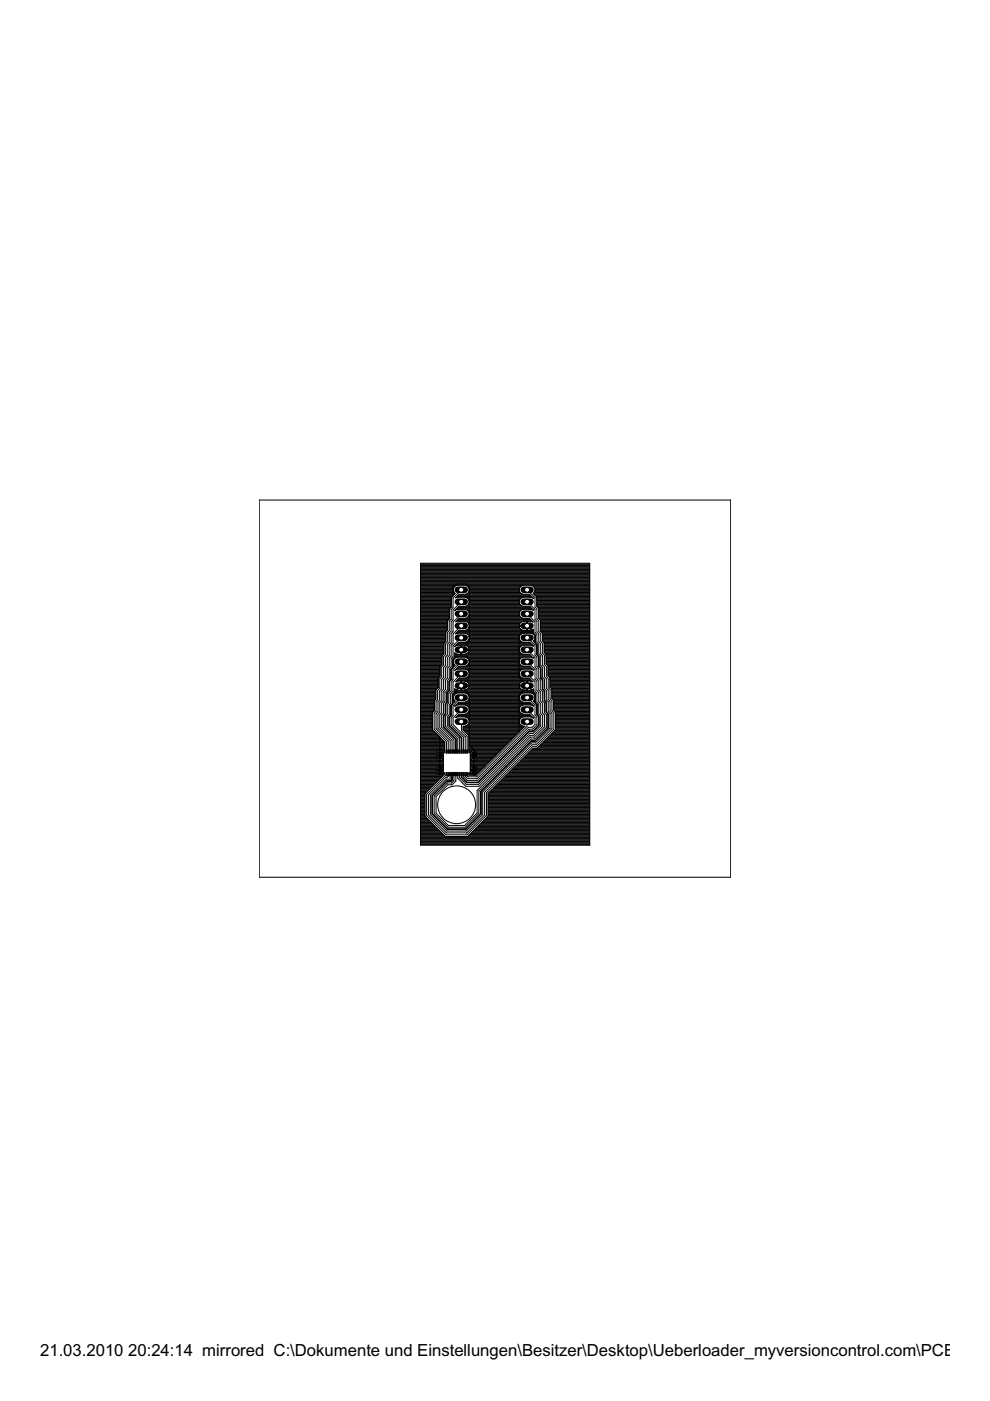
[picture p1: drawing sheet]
<svg xmlns="http://www.w3.org/2000/svg" width="210mm" height="297mm" viewBox="0 0 210 297" stroke-linecap="round" stroke-linejoin="round" font-family="sans-serif">
<defs><g id="words">
<g font-size="4">
<text x="8.5" y="287.5">21.03.2010</text>
<text x="27.2" y="287.5">20:24:14 mirrored C:\Dokumente und Einstellungen\Besitzer\Desktop\Ueberloader_myversioncontrol.com\PCB\disp_</text>
</g>
</g></defs>
<g fill="#000" stroke="#000" stroke-width=".21">
<path d="M92.9 159.5h.7v1.4h-.7zM94.6 159h.2v.7h-.2zM95 159h.2v.7h-.2zM95.4 159h.2v.7h-.2zM95.8 159h.2v.7h-.2zM96.2 159h.2v.7h-.2zM96.6 159h.2v.7h-.2zM97 159h.2v.7h-.2zM97.4 159h.2v.7h-.2zM97.8 159h.2v.7h-.2zM98.2 159h.2v.7h-.2zM98.6 159h.2v.7h-.2z"/>
<path d="M99 159h.2v.7h-.2zM100.1 159.5h.7v1.4h-.7zM92.9 162.5h.7v1.5h-.7zM94.6 163.8h.2v.7h-.2zM95 163.8h.2v.7h-.2zM95.4 163.8h.2v.7h-.2zM95.8 163.8h.2v.7h-.2zM96.2 163.8h.2v.7h-.2zM96.6 163.8h.2v.7h-.2zM97 163.8h.2v.7h-.2zM97.4 163.8h.2v.7h-.2zM97.8 163.8h.2v.7h-.2z"/>
<path d="M98.2 163.8h.2v.7h-.2zM98.6 163.8h.2v.7h-.2zM99 163.8h.2v.7h-.2zM100.1 162.5h.7v1.5h-.7z"/>
</g>
<g fill="#000" stroke="#000" stroke-width=".21">
<path d="M89.2 119.4v59.8zM89.2 119.4h35.8zM89.2 119.9h35.8zM89.2 119.7h35.8zM89.2 119.6h35.8zM93.6 139.1v1.8zM93.7 139.1v.3zM93.7 139.1l.4-.4zM89.2 139.9h4.5zM89.2 139.8h4.5zM89.2 139.6h4.5zM89.2 139.4h4.5z"/>
<path d="M89.2 139.3h4.5zM89.2 139.1h4.5zM89.2 138.9h4.7zM89.2 138.7h4.8zM94.4 138.8l-.4 .4zM94 138.7l-.4 .4zM94 136.4v2.3zM94.1 136.7v2zM94.1 136.4v.3zM94.5 136l-.4 .4zM89.2 138.6h4.9zM89.2 138.4h4.9z"/>
<path d="M89.2 138.2h4.9zM89.2 138.1h4.9zM89.2 137.9h4.9zM89.2 137.7h4.9zM89.2 137.6h4.9zM89.2 137.4h4.9zM89.2 137.2h4.9zM89.2 137.1h4.9zM89.2 136.9h4.9zM89.2 136.7h4.9zM89.2 136.6h4.9zM89.2 136.4h4.9z"/>
<path d="M89.2 136.2h5zM89.2 136.1h5.2zM94.4 136.5v2.3zM94.8 136.1l-.4 .4zM94.4 139.3l.4-.4zM94.4 136l-.4 .4zM94.4 134v2zM94.5 134.3v1.7zM94.5 134v.3zM94.9 133.6l-.4 .4zM89.2 135.9h5.3zM89.2 135.7h5.3z"/>
<path d="M89.2 135.6h5.3zM89.2 135.4h5.3zM89.2 135.2h5.3zM89.2 135h5.3zM89.2 134.9h5.3zM89.2 134.7h5.3zM89.2 134.5h5.3zM89.2 134.4h5.3zM89.2 134.2h5.3zM89.2 134h5.3zM89.2 133.9h5.4zM89.2 133.7h5.6z"/>
<path d="M94.8 134.1v2zM94.8 134.1l.4-.4zM94.8 136.6v2.3zM94.8 136.6l.4-.4zM95.2 139l-.4 .4zM94.8 133.6l-.4 .4zM94.8 131.6v2zM94.9 131.9v1.7zM94.9 131.6v.3zM94.9 131.6l.4-.4zM89.2 133.5h5.7zM89.2 133.4h5.7z"/>
<path d="M89.2 133.2h5.7zM89.2 133h5.7zM89.2 132.9h5.7zM89.2 132.7h5.7zM89.2 132.5h5.7zM89.2 132.4h5.7zM89.2 132.2h5.7zM89.2 132h5.7zM89.2 131.8h5.7zM89.2 131.7h5.7zM89.2 131.5h5.8zM89.2 131.3h5.9z"/>
<path d="M95.2 131.7v2zM95.2 131.7l.5-.4zM95.2 134.2v2zM95.2 134.2l.5-.4zM95.2 136.7v2.3zM95.7 136.3l-.5 .4zM95.7 139.1l-.5 .4zM95.2 131.2l-.4 .4zM95.2 129.1v2.1zM95.3 129.3v1.9zM95.3 129.1v.2zM95.7 128.7l-.4 .4z"/>
<path d="M89.2 131.2h6.1zM89.2 131h6.1zM89.2 130.9h6.1zM89.2 130.7h6.1zM89.2 130.5h6.1zM89.2 130.3h6.1zM89.2 130.2h6.1zM89.2 130h6.1zM89.2 129.8h6.1zM89.2 129.7h6.1zM89.2 129.5h6.1zM89.2 129.3h6.1z"/>
<path d="M89.2 129.2h6.1zM89.2 129h6.2zM89.2 128.8h6.3zM95.7 129.2v2.1zM95.7 129.2l.4-.4zM95.7 131.8v2zM95.7 131.8l.4-.4zM95.7 134.3v2zM95.7 134.3l.4-.4zM95.7 136.8v2.3zM95.7 136.8l.4-.4zM95.7 139.6l.4-.4z"/>
<path d="M95.2 129.1l.5-.4zM95.7 126.7v2zM95.7 127v1.7zM95.7 126.7v.3zM95.7 126.7l.8-.9zM89.2 128.7h6.5zM89.2 128.5h6.5zM89.2 128.3h6.5zM89.2 128.2h6.5zM89.2 128h6.5zM89.2 127.8h6.5zM89.2 127.7h6.5z"/>
<path d="M89.2 127.5h6.5zM89.2 127.3h6.5zM89.2 127.1h6.5zM89.2 127h6.5zM89.2 126.8h6.5zM89.2 126.6h6.5zM89.2 126.5h6.7zM96 139.8v1.8zM96.1 126.8v2zM96.1 126.8l1.6-1.7zM96.1 129.3v2.1zM96.1 129.3l1.6-1.7z"/>
<path d="M96.1 131.9v2zM96.1 131.9l1.6-1.7zM96.1 134.4v2zM96.1 134.4l1.6-1.7zM96.1 136.9v2.3zM96.1 136.9l1.6-1.7zM96.1 139.7v1.8zM96.1 126.3l-.4 .4zM96.1 124.4v1.9zM89.2 126.3h6.9zM96.1 124.9v.3zM96.3 124.5l-.2 .4z"/>
<path d="M89.2 125.1h6.9zM89.2 125h6.9zM89.2 125.3h7zM89.2 124.8h7zM96 139.8l.2-.2zM96 139.9h.2zM89.2 126.1h7zM89.2 125.5h7zM89.2 124.6h7zM96 139.8h.3zM96.1 125.2l.2 .4zM96.5 124.2l-.2 .3z"/>
<path d="M96.3 139.7l.2-.2zM89.2 125.6h7.1zM89.2 124.5h7.1zM96.4 129.5l.1-.2zM96.4 137.1l.1-.1zM96.4 138.4v1zM96.4 139.4l-.2 .2zM89.2 126h7.2zM96.2 139.6h.2zM96.5 137l.1-.1zM96.4 138.4l.1 .1zM89.2 125.8h7.3z"/>
<path d="M89.2 124.3h7.3zM96.3 125.6l.2 .2zM96.5 124.2l.4-.1zM96.5 129.3l.4-.1zM96.5 139.5l.4-.2zM96.6 134.4l.3-.1zM96.6 126.8l.3-.2zM96.4 138.6h.2zM96.6 131.8l.3-.1zM96.6 136.9l.2-.1zM96.5 138.5l.1 .1zM96.6 139.1l-.5 .6z"/>
<path d="M96.6 123.8l-.5 .6zM96.3 139.4h.4zM96.8 136.8h.2zM96.6 138.6l.2 .1zM89.2 124.1h7.7zM96.9 124.1h1.8zM96.9 126.6h1.8zM96.9 129.2h1.8zM96.9 131.7h1.8zM96.9 134.3h1.8zM96.9 139.3h1.8zM96.7 126.6h.2z"/>
<path d="M97 136.8h.7zM96.8 138.7h.2zM97.3 136.2l-.9 .9zM96.4 129.5l.9-1zM96.6 134.4l.7-.8zM97.3 126l-.7 .8zM96.6 131.8l.8-.7zM97.7 136.8v.8zM97.7 137.6h.2zM97.7 137.9v.8zM97 138.7h.7zM96.6 139.1h1.1z"/>
<path d="M97.7 137.8v1.3zM97.9 137.7l1.6-1.7zM97.9 136.8v.8zM97.9 136.8h.7zM97.9 137.6v.3zM97.9 137.9h1.6zM97.9 137.9v.8zM97.7 137.9h.2zM97.7 138.6h.2zM97.7 138.4h.2zM97.7 138.2h.2zM97.7 138.1h.2z"/>
<path d="M97.7 137.4h.2zM97.7 137.2h.2zM97.7 137.1h.2zM97.7 136.9h.2zM98.6 136.8h.2zM97.9 138.7h.7zM98.7 124.1l.3 .1zM97.3 126h1.4zM98.7 126.6l.3 .2zM97.3 128.5h1.4zM98.7 129.2l.3 .1zM97.4 131.1h1.3z"/>
<path d="M98.7 131.7l.3 .2zM97.3 133.6h1.4zM98.7 134.3l.3 .1zM97.3 136.2h1.4zM98.7 139.3l.3 .2zM98.8 136.8l.2 .1zM98.6 138.7h.2zM97.7 139.1h1.3zM96.6 123.8h2.4zM99 136.9l.1 .1zM98.8 138.7l.2-.1zM99 124.2l.3 .3z"/>
<path d="M98.7 126l.3-.1zM99 126.8l.3 .2zM98.7 128.5l.3-.1zM99 129.3l.3 .3zM98.7 131.1l.3-.2zM99 131.9l.3 .2zM98.7 133.6l.3-.1zM99 134.4l.3 .3zM98.7 136.2l.3-.2zM99 139.5l.3 .2zM99.1 137l.2 .1zM99 138.6l.1-.1z"/>
<path d="M99.3 137.1l.1 .2zM99.3 138.4l-.2 .1zM99.3 124.5l.2 .4zM99.3 125.6l-.3 .3zM99.3 127l.2 .4zM99 128.4l.3-.3zM99.3 129.6l.2 .3zM99 130.9l.3-.2zM99.3 132.1l.2 .4zM99 133.5l.3-.3zM99.3 134.7l.2 .3zM99 136l.3-.2z"/>
<path d="M99.3 139.7l.2 .4zM99.4 137.3v.2zM99.4 138.2l-.1 .2zM99.4 137.5l.1 .1zM99.4 138v.2zM99.5 124.9v.3zM99.5 125.2l-.2 .4zM99.5 127.4v.4zM99.5 127.8l-.2 .3zM99.5 129.9v.4zM99.5 130.3l-.2 .4zM99.5 132.5v.4z"/>
<path d="M99.5 132.9l-.2 .3zM99.5 135v.4zM99.5 135.4l-.2 .4zM97.9 137.6h1.6zM99.5 137.9l-.1 .1zM99 139.1l.5 .6zM99 123.8l.5 .6zM99.5 124.4v11.6zM110 134.6v9zM110.1 137.6v.3zM110.2 137.2l-.1 .4zM110.1 135v.4z"/>
<path d="M110.2 134.7l-.1 .3zM110.1 132.8h1.6zM110.1 132.4v.2zM110.1 129.9v.4zM110.2 129.6l-.1 .3zM110.1 127.4v.4zM110.2 127l-.1 .4zM110.1 124.9v.3zM110.2 124.5l-.1 .4zM99.4 137.9h10.7zM97.9 137.7h12.2zM99.4 137.6h10.7z"/>
<path d="M99.5 135.4h10.6zM99.5 135.2h10.6zM99.5 135h10.6zM99.5 130.2h10.6zM99.5 130h10.6zM99.5 127.7h10.6zM99.5 127.5h10.6zM99.5 125.1h10.6zM99.5 125h10.6zM99.5 132.9h10.6zM99.5 132.5h10.6zM99.5 130.3h10.6z"/>
<path d="M99.4 127.8h10.7zM99.4 125.3h10.7zM110.1 132.8v.1zM110.2 132.2l-.1 .2zM99.4 129.8h10.7zM99.4 127.3h10.7zM99.4 124.8h10.7zM99.4 138.1h10.8zM99.4 137.4h10.8zM99.4 135.6h10.8zM99.4 134.9h10.8zM99.4 132.4h10.8z"/>
<path d="M99.4 139.9h10.8zM99.4 133h10.8zM99.4 130.5h10.8zM99.4 128h10.8zM110.1 132.9l.1 .2zM110.3 132.1l-.1 .1zM99.4 127.1h10.8zM99.4 125.5h10.8zM99.4 124.6h10.8zM99.3 138.2h10.9zM99.3 134.7h10.9zM99.3 132.2h10.9z"/>
<path d="M99.4 129.7h10.8zM110.2 139.7l.3-.2zM110.1 137.9l.1 .4zM110.2 137.2l.3-.3zM110.1 135.4l.1 .4zM110.2 134.7l.3-.3zM110.1 130.3l.1 .4zM110.2 129.6l.3-.3zM110.1 127.8l.1 .3zM110.2 127l.3-.2zM110.1 125.2l.1 .4zM110.2 124.5l.3-.3z"/>
<path d="M99.3 139.8h10.9zM99.3 137.2h10.9zM99.3 135.7h10.9zM99.3 130.7h10.9zM99.3 133.2h11zM99.3 128.2h11zM99.3 125.6h11zM110.2 133.1l.1 .2zM110.3 132.1l.1-.2zM99.3 124.5h11zM99.3 127h11zM99.2 132h11.1z"/>
<path d="M99.2 129.5h11.1zM99.2 138.4h11.2zM99.2 134.5h11.2zM99.2 137.1h11.2zM99.2 135.9h11.2zM99.2 133.4h11.2zM99.2 139.6h11.2zM99.1 130.9h11.3zM99.1 128.3h11.3zM110.3 133.3l.1 .1zM110.4 131.9l.2-.1zM99.1 125.8h11.3z"/>
<path d="M99.1 124.3h11.4zM99.1 126.8h11.4zM110.5 139.5l.4-.2zM110.2 138.3l.3 .3zM110.5 136.9l.4-.1zM110.2 135.8l.3 .2zM110.5 134.4l.4-.1zM110.2 130.7l.3 .2zM110.5 129.3l.4-.1zM110.2 128.1l.3 .3zM110.5 126.8l.4-.2zM110.2 125.6l.3 .3z"/>
<path d="M110.5 124.2l.4-.1zM99.1 129.3h11.4zM99 138.6h11.6zM99 131.8h11.6zM99 134.4h11.6zM110.4 133.4l.2 .1zM110.6 131.8h.2zM99 136.1h11.6zM99 136.9h11.6zM110.6 134l-.6 .6zM98.9 133.5h11.7zM98.9 139.4h11.8z"/>
<path d="M98.9 131h11.8zM98.8 128.5h11.9zM98.8 126h11.9zM110.6 133.5l.2 .1zM110.8 131.8l.2-.1zM98.7 124.1h12.1zM98.7 126.6h12.1zM110.9 139.3h1.7zM110.5 138.6l.4 .1zM110.9 136.8h1.7zM110.5 136l.4 .2zM110.9 134.3h1.7z"/>
<path d="M110.5 130.9l.4 .2zM110.9 129.2h1.7zM110.5 128.4l.4 .1zM110.9 126.6h1.7zM110.5 125.9l.4 .1zM110.9 124.1h1.7zM110.8 133.6h.2zM111 131.7h.7zM111.7 132.8v.8zM111 133.6h.7zM111.7 132.6v.2zM110.1 132.6h1.6z"/>
<path d="M111.7 131.7v.9zM111.7 132.6h.2zM99.5 132.7h12.2zM111.9 132.8v.8zM111.7 132.8h.2zM111.9 131.7v.9zM111.9 131.7h.7zM111.7 133.5h.2zM111.7 133.4h.2zM111.7 133.2h.2zM111.7 133h.2zM111.7 132.9h.2z"/>
<path d="M111.7 132.5h.2zM111.7 132.4h.2zM111.7 132.2h.2zM111.7 132h.2zM111.7 131.8h.2zM110.9 131.1h1.3zM110.9 138.7h1.3zM110.9 126h1.3zM110.9 128.5h1.4zM96.4 138.7h15.9zM110.9 136.2h1.4zM97.3 131.2h15z"/>
<path d="M97.2 136.2h15.2zM97.2 126.1h15.2zM97.2 128.7h15.2zM96.4 138.9h16.1zM97.1 131.3h15.4zM97.1 136.4h15.4zM97 126.3h15.5zM111.9 133.6h.7zM112.6 131.7l.2 .1zM97 128.8h15.6zM96.4 139.1h16.2zM110.6 134h2z"/>
<path d="M111.8 132.7l.8 .8zM112.6 133.5v.5zM112.6 139.3l.4 .2zM112.6 136.8l.4 .1zM112.6 134.3l.4 .1zM112.6 129.2l.4 .1zM112.6 126.6l.4 .2zM112.6 124.1l.4 .1zM96.9 131.5h15.7zM96.9 136.6h15.8zM96.9 126.5h15.8zM96.9 129h15.8z"/>
<path d="M112.6 133.6h.2zM112.8 131.8h.1zM96.4 139.3h16.4zM96.8 131.7h16zM112.6 134h.2zM96.7 136.7h16.2zM112.7 126.6h.2zM96.7 129.2h16.2zM112.8 133.6l.1-.1zM112.9 131.8l.1 .1zM113 134.4l.3 .3zM113 126.8l.1 .1z"/>
<path d="M113 124.2l.3 .3zM112.2 131.1l.8 .8zM112.9 136.9h.1zM113.1 125.8l.7 .8zM113.1 136l.7 .7zM112.9 133.5l.2-.1zM112.2 138.7l.9 .9zM112.3 136.2l.8 .7zM113.1 133.4v.9zM112.3 128.5l.8 .8zM112.2 126l.9 .9zM96.8 134.2h16.3z"/>
<path d="M96.9 134h16.2zM97.1 133.9h16zM97.3 133.7h15.8zM112.9 133.5h.2zM112.9 134.4h.3zM113.3 134.7l.1 .3zM113.1 136l.2-.2zM113.1 134.3l.2 .2zM113.3 124.5l.1 .4zM113.3 125.6l-.2 .2zM113.2 134.5h.2zM111.8 137.8l1.6 1.6z"/>
<path d="M113.4 136.8v2.1zM111.8 135.2l1.6 1.6zM113.4 134.6v1.7zM112.8 134l.6 .6zM113.4 135v.4zM113.4 135.4l-.1 .4zM113.4 124.9v.3zM113.4 125.2l-.1 .4zM113.4 131.8v2.3zM111.8 130.1l1.6 1.7zM113.4 129.2v2.1zM111.8 127.6l1.6 1.6z"/>
<path d="M113.4 126.7v2zM111.8 125.1l1.6 1.6zM113.5 134.7v1.7zM113.3 134.5l.2 .2zM113.3 136.2h.2zM113.2 136.1h.3zM113.1 135.9h.4zM113.3 135.7h.2zM113.4 135.6h.1zM113.4 134.9h.1zM113.3 134.7h.2zM113.5 136.4l.2 .2z"/>
<path d="M113.8 136.7v.2zM113.8 136.9v1.9zM113.8 138.8l.4 .4zM113.8 126.6v.3zM113.8 126.9v1.7zM113.8 128.6l.4 .4zM113.4 138.9l.4 .4zM113.8 136.7v2.1zM113.4 136.3l.4 .4zM113.8 134.5v1.7zM113.4 134.1l.4 .4zM113.8 131.7v2.3z"/>
<path d="M113.4 131.3l.4 .4zM113.8 129.1v2.1zM113.4 128.7l.4 .4zM113.9 136.8v2.1zM113.7 136.6l.2 .2zM113.9 138.9l.2 .2zM114.2 139.2v.2zM114.2 139.4v1.8zM114.2 129v.3zM114.2 129.3v1.8zM114.2 131.1l.4 .4zM114.2 136.6v2.1z"/>
<path d="M113.8 136.2l.4 .4zM114.2 134.4v1.7zM113.8 134l.4 .4zM114.2 131.6v2.3zM113.8 131.2l.4 .4zM114.1 139.1l.2 .2zM114.6 131.5v.3zM114.6 131.8v2zM114.6 133.8l.4 .4zM114.2 138.7l.4 .4zM114.6 136.5v2.1zM114.2 136.1l.4 .4z"/>
<path d="M114.6 134.3v1.7zM114.2 133.9l.4 .4zM115 134.2v.3zM115 134.5v1.4zM115 135.9l.2 .2zM114.6 138.6l.4 .4zM115 136.4v2.1zM114.6 136l.4 .4zM115.2 136.1l.2 .2zM115.4 136.3v2.1zM115.4 138.4l.4 .4zM115 138.5l.4 .4z"/>
<path d="M115.8 138.8v.3zM115.8 139.1v1.7zM115.8 139.9h9.2zM115.8 139.8h9.2zM115.8 139.6h9.2zM115.8 139.4h9.2zM115.8 139.3h9.2zM115.8 139.1h9.2zM115.8 138.9h9.2zM115.8 138.7h9.2zM115.6 138.6h9.4zM115.4 138.4h9.6z"/>
<path d="M115.4 138.2h9.6zM115.4 138.1h9.6zM115.4 137.9h9.6zM115.4 137.7h9.6zM115.4 137.6h9.6zM115.4 137.4h9.6zM115.4 137.2h9.6zM115.4 137.1h9.6zM115.4 136.9h9.6zM115.4 136.7h9.6zM115.4 136.6h9.6zM115.4 136.4h9.6z"/>
<path d="M115.3 136.2h9.7zM115.2 136.1h9.8zM115 135.9h10zM115 135.7h10zM115 135.6h10zM115 135.4h10zM115 135.2h10zM115 135h10zM115 134.9h10zM115 134.7h10zM115 134.5h10zM115 134.4h10z"/>
<path d="M115 134.2h10zM114.9 134h10.1zM114.7 133.9h10.3zM114.6 133.7h10.4zM114.6 133.5h10.4zM114.6 133.4h10.4zM114.6 133.2h10.4zM114.6 133h10.4zM114.6 132.9h10.4zM114.6 132.7h10.4zM114.6 132.5h10.4zM114.6 132.4h10.4z"/>
<path d="M114.6 132.2h10.4zM114.6 132h10.4zM114.6 131.8h10.4zM114.6 131.7h10.4zM114.6 131.5h10.4zM114.5 131.3h10.5zM114.3 131.2h10.7zM114.2 131h10.8zM114.2 130.9h10.8zM114.2 130.7h10.8zM114.2 130.5h10.8zM114.2 130.3h10.8z"/>
<path d="M114.2 130.2h10.8zM114.2 130h10.8zM114.2 129.8h10.8zM114.2 129.7h10.8zM114.2 129.5h10.8zM114.2 129.3h10.8zM114.2 129.2h10.8zM114.2 129h10.8zM114 128.8h11zM113.9 128.7h11.1zM113.8 128.5h11.2zM113.8 128.3h11.2z"/>
<path d="M113.8 128.2h11.2zM113.8 128h11.2zM113.8 127.8h11.2zM113.8 127.7h11.2zM113.8 127.5h11.2zM113.8 127.3h11.2zM113.8 127.1h11.2zM113.8 127h11.2zM113.8 126.8h11.2zM113.8 126.6h11.2zM113.7 126.5h11.3zM113.5 126.3h11.5z"/>
<path d="M113.3 126.1h11.7zM113.2 126h11.8zM113.1 125.8h11.9zM113.2 125.6h11.8zM113.3 125.5h11.7zM113.4 125.3h11.6zM113.4 125.1h11.6zM113.4 125h11.6zM113.4 124.8h11.6zM113.3 124.6h11.7zM113.2 124.5h11.8zM113.1 124.3h11.9z"/>
<path d="M112.7 124.1h12.3zM89.2 124h35.8zM89.2 123.8h35.8zM89.2 123.6h35.8zM89.2 123.4h35.8zM89.2 123.3h35.8zM89.2 123.1h35.8zM89.2 122.9h35.8zM89.2 122.8h35.8zM89.2 122.6h35.8zM89.2 122.4h35.8zM89.2 122.3h35.8z"/>
<path d="M89.2 122.1h35.8zM89.2 121.9h35.8zM89.2 121.8h35.8zM89.2 121.6h35.8zM89.2 121.4h35.8zM89.2 121.3h35.8zM89.2 121.1h35.8zM89.2 120.9h35.8zM89.2 120.8h35.8zM89.2 120.6h35.8zM89.2 120.4h35.8zM89.2 120.2h35.8z"/>
<path d="M89.2 120.1h35.8zM91.7 154.7l1.5 1.6zM91.7 151.1v3.6zM91.7 151.3v3.4zM91.7 151.1v.2zM91.7 151.1l.4-.4zM89.2 154.7h2.5zM89.2 154.6h2.5zM89.2 154.4h2.5zM89.2 154.2h2.5zM89.2 154.1h2.5zM89.2 153.9h2.5z"/>
<path d="M89.2 153.7h2.5zM89.2 153.5h2.5zM89.2 153.4h2.5zM89.2 153.2h2.5zM89.2 153h2.5zM89.2 152.9h2.5zM89.2 152.7h2.5zM89.2 152.5h2.5zM89.2 152.4h2.5zM89.2 152.2h2.5zM89.2 152h2.5zM89.2 151.9h2.5z"/>
<path d="M89.2 151.7h2.5zM89.2 151.5h2.5zM89.2 151.4h2.5zM89.2 151.2h2.5zM89.2 151h2.5zM89.2 154.9h2.6zM91.7 154.7l.2 .3zM89.2 150.9h2.7zM89.2 155h2.8zM92.1 151.2v3.4zM92.1 151.2l.4-.4zM92.1 150.7l-.4 .4z"/>
<path d="M92.1 148.6v2.1zM89.2 150.7h2.9zM92.1 148.8v1.9zM92.1 148.6v.2zM92.4 148.3l-.3 .3zM89.2 150.5h2.9zM89.2 150.3h2.9zM89.2 150.2h2.9zM89.2 150h2.9zM89.2 149.8h2.9zM89.2 149.7h2.9zM89.2 149.5h2.9z"/>
<path d="M89.2 149.3h2.9zM89.2 149.2h2.9zM89.2 149h2.9zM89.2 148.8h2.9zM89.2 148.7h2.9zM89.2 148.5h3zM89.2 155.2h3zM89.2 148.3h3.1zM92.4 146.3v2zM89.2 155.4h3.2zM92.4 146.6v1.7zM92.4 146.3v.3z"/>
<path d="M92.4 146.3l.5-.5zM89.2 148.2h3.2zM89.2 148h3.2zM89.2 147.8h3.2zM89.2 147.7h3.2zM89.2 147.5h3.2zM89.2 147.3h3.2zM89.2 147.2h3.2zM89.2 147h3.2zM89.2 146.8h3.2zM89.2 146.6h3.2zM89.2 146.5h3.2z"/>
<path d="M89.2 146.3h3.2zM92.5 148.7v2.1zM92.8 148.4l-.3 .3zM92.5 151.3v3.2zM92.9 150.9l-.4 .4zM89.2 155.6h3.3zM89.2 146.1h3.3zM89.2 159.9h3.5zM89.2 159.8h3.5zM89.2 159.6h3.5zM89.2 159.4h3.5zM89.2 155.7h3.5z"/>
<path d="M89.2 146h3.5zM92.8 146.4v2zM93.2 145.9l-.4 .5zM92.8 159.3l.1-.1zM89.2 159.3h3.6zM89.2 155.9h3.6zM92.9 148.8v2.1zM92.9 148.8l.3-.3zM92.9 151.4v3zM93.2 151l-.3 .4zM92.9 143.8v2zM89.2 145.8h3.7z"/>
<path d="M92.9 159.2h.3zM92.9 144.1v1.7zM92.9 143.8v.3zM92.9 143.8l.4-.4zM89.2 145.6h3.7zM89.2 145.5h3.7zM89.2 145.3h3.7zM89.2 145.1h3.7zM89.2 145h3.7zM89.2 144.8h3.7zM89.2 144.6h3.7zM89.2 144.5h3.7z"/>
<path d="M89.2 144.3h3.7zM89.2 144.1h3.7zM89.2 144h3.7zM89.2 143.8h3.7zM89.2 156.1h3.8zM89.2 143.6h3.8zM93.2 146.5v2zM93.6 146l-.4 .5zM89.2 156.2h4zM93.2 159.2v.9zM89.2 143.4h4zM93.2 143.9v2z"/>
<path d="M93.2 143.9l.4-.4zM93.2 148.9v2.1zM93.2 148.9l.4-.3zM93.2 151.5v2.8zM93.2 151.5l.4-.4zM93.2 156.3v3.8zM93.2 143.4l-.3 .4zM93.2 141.3v2.1zM93.3 141.6v1.8zM93.3 141.3v.3zM93.7 140.9l-.4 .4zM89.2 143.3h4.1z"/>
<path d="M89.2 143.1h4.1zM89.2 143h4.1zM89.2 142.8h4.1zM89.2 142.6h4.1zM89.2 142.5h4.1zM89.2 142.3h4.1zM89.2 142.1h4.1zM89.2 141.9h4.1zM89.2 141.8h4.1zM89.2 141.6h4.1zM89.2 141.4h4.1zM89.2 141.3h4.1z"/>
<path d="M93.3 159.2h.4zM93.2 159.9h.1zM93.2 159.8h.1zM93.2 159.6h.1zM93.2 159.4h.1zM93.2 159.3h.1zM89.2 156.4h4.1zM89.2 141.1h4.3zM89.2 156.6h4.3zM93.6 146.6v2zM93.6 146.6l.4-.5zM93.6 141.4v2.1z"/>
<path d="M93.6 141.4l.4-.4zM93.6 144v2zM93.6 144l.4-.4zM93.6 149v2.1zM93.6 149l.4-.3zM93.6 151.6v2.6zM93.6 151.6l.4-.4zM93.6 140.9l-.4 .4zM89.2 140.9h4.4zM93.7 159.2l.1 .1zM89.2 156.7h4.5zM93.7 139.4v1.5z"/>
<path d="M89.2 140.8h4.5zM89.2 140.6h4.5zM89.2 140.4h4.5zM89.2 140.3h4.5zM89.2 140.1h4.5zM89.2 156.9h4.7zM93.9 159.4v.7zM94 146.7v2zM94.4 146.2l-.4 .5zM94 151.7v2.4zM94 154.1l2.6 2.6zM94 159.7l.1-.1z"/>
<path d="M93.9 159.9h.1zM93.9 159.8h.1zM89.2 157.1h4.8zM94 139.2v1.8zM94 141.5v2.1zM94 141.5l.4-.4zM94 144.1v2zM94 144.1l.4-.4zM94 149.1v2.1zM94.3 148.8l-.3 .3zM93.9 159.6h.2zM94.1 159.6h.1z"/>
<path d="M94.1 152v2.2zM94.1 151.7v.3zM94.1 151.7l.4-.4zM94.2 151.6l-.2 .1zM89.2 157.2h5zM94.3 159.3v.1zM94.3 157.4v1.9zM91.9 155l2.4 2.4zM94.1 154.2l.2 .1zM93.9 159.4h.4zM93.7 159.3h.6zM89.2 159.1h5.1z"/>
<path d="M89.2 158.9h5.1zM89.2 158.7h5.1zM89.2 158.6h5.1zM89.2 158.4h5.1zM89.2 158.2h5.1zM89.2 158.1h5.1zM89.2 157.9h5.1zM89.2 157.8h5.1zM89.2 157.6h5.1zM89.2 157.4h5.1zM94.3 146.8v2zM94.8 146.3l-.5 .5z"/>
<path d="M94.4 149.2v2.1zM94.2 151.6l.2-.3zM94.4 139.3v1.8zM94.4 141.6v2.1zM94.8 141.2l-.4 .4zM94.4 144.2v2zM94.4 144.2l.4-.4zM94.4 151.8v2.2zM94.4 151.8l.4-.4zM94.4 151.3l-.4 .4zM94.5 149.2h-.1zM94.5 149.5v1.8z"/>
<path d="M94.5 149.2v.3zM94.5 149.2l.3-.3zM94.7 157.2v2.1zM92.1 154.6l2.6 2.6zM94.7 147v1.9zM94.7 148.9l-.2 .3zM94.7 148.9l-.3 .3zM94.7 146.9v2zM94.8 147.2v1.7zM94.8 146.9v.3zM94.8 146.9l.5-.5zM94.8 139.4v1.8z"/>
<path d="M94.8 141.7v2.1zM94.8 141.7l.4-.4zM94.8 144.3v2zM94.8 144.3l.4-.4zM94.8 149.3v2.1zM95.1 149l-.3 .3zM94.8 151.9v2zM94.8 151.9l.4-.4zM95 146.7l-.3 .3zM95 157.1v2.2zM92.5 154.5l2.5 2.6zM95.1 147v2z"/>
<path d="M95.1 147l.6-.5zM95.2 144.5v2zM95.2 146.5l-.2 .2zM95.2 152v1.8zM95.2 153.8l2.6 2.6zM95.2 139.5v1.8zM95.2 141.8v2.1zM95.2 141.8l.5-.4zM95.2 149.4v2.1zM95.5 149.1l-.3 .3zM95.2 153.8l2.7 2.6zM95.2 146.4l-.5 .5z"/>
<path d="M95.2 144.4v2zM95.3 144.7v1.7zM95.3 144.4v.3zM95.3 144.4l.4-.4zM95.3 152.3v1.5zM95.3 152v.3zM95.7 151.6l-.4 .4zM95.4 144.3l-.2 .2zM95.2 152l.2-.2zM95.4 157v2.3zM92.9 154.4l2.5 2.6zM95.3 153.8l.2 .3z"/>
<path d="M95.5 147.1v2zM95.5 147.1l.6-.5zM95.6 142v2.1zM95.6 144.1l-.2 .2zM95.6 149.5v2.2zM95.6 151.7l-.2 .1zM95.7 139.6v1.8zM95.7 144.5v2zM95.7 144.5l.4-.4zM95.7 152.1v1.6zM95.7 152.1l.4-.4zM95.7 149.5v2.1z"/>
<path d="M95.2 152l.5-.4zM95.2 144.4l.5-.4zM95.7 141.9v2.1zM95.7 142.2v1.8zM95.7 141.9v.3zM95.7 141.9l.8-.8zM95.6 149.5h.1zM95.7 149.8v1.8zM95.7 149.5v.3zM95.7 149.5l.8-.8zM95.8 141.8l-.2 .2zM95.8 156.9v2.4z"/>
<path d="M93.2 154.3l2.6 2.6zM95.9 147.3v1.9zM95.9 149.2l-.2 .3zM95.9 147.2v2zM96 141.6l-.2 .2zM96.1 142v2.1zM96.1 142l1.6-1.7zM96.1 144.6v2zM96.1 144.6l1.6-1.7zM96.1 149.6v2.1zM96.1 149.6l1.6-1.7zM96.1 152.2v1.4z"/>
<path d="M96.1 152.2l1.6-1.7zM96.1 141.5l-.4 .4zM96 141.4h.1zM96.1 140.1v.4zM96.3 139.7l-.2 .4zM96.1 147.7v.4zM96.3 147.4l-.2 .3zM95.9 148h.2zM95.9 147.8h.2zM96 140.4h.1zM96 140.3h.1zM96 140.1h.1z"/>
<path d="M95.9 149h.3zM95.9 148.2h.3zM95.9 147.7h.3zM96 140.6h.2zM95.9 147.3l.3-.3zM95.9 148.3h.3zM95.9 147.5h.3zM96.2 156.8v2.5zM93.6 154.2l2.6 2.6zM96 140.8h.2zM96.1 140.5l.2 .3zM96.1 148.1l.2 .3z"/>
<path d="M96.5 147.1l-.2 .3zM96 141.3h.3zM95.9 148.8h.4zM95.9 148.5h.4zM95.9 147.3h.4zM96 140.9h.4zM96.5 142l-.1 .2zM96.4 146v.7zM96.4 146.7l-.2 .3zM96.4 149.8l.1-.2zM96 141.1h.5zM96.4 146l.1 .1z"/>
<path d="M96.3 140.8l.2 .3zM96.3 148.4l.2 .3zM95.9 148.7h.6zM96 147.2h.5zM96.4 146.1h.1zM96.5 142l.4-.1zM96.5 147.1l.4-.2zM96.5 149.6l.4-.1zM96.6 152.1l.3-.1zM96.6 156.7v.3zM96.6 157v1.7zM96.6 144.5l.2-.1z"/>
<path d="M96.5 146.1l.1 .1zM96.6 156.7v2.6zM96.7 158.7v.6zM96.7 156.7v2zM94.3 154.3l2.4 2.4zM96.6 141.9h.1zM96.8 144.4h.2zM96.6 146.2l.2 .1zM96.2 147h.6zM96.6 149.5h.3zM96.9 141.9h1.8zM96.9 146.9h1.8z"/>
<path d="M96.9 149.5h1.8zM96.9 152h1.8zM96.7 152h.2zM96.4 146.3h.5zM97 144.4h.7zM96.8 146.3h.2zM97 156.6v2.7zM94.4 154l2.6 2.6zM97.3 148.9l-.9 .9zM96.4 142.2l.9-1zM96.6 152.1l.7-.7zM96.6 144.5l.8-.7z"/>
<path d="M97.5 156.5v2.8zM94.8 153.9l2.7 2.6zM97.7 144.4v.9zM97.7 145.3h.2zM97.7 145.5v.8zM97 146.3h.7zM97.7 145.4l-1.8 1.8zM97.8 145.4l-.1 .1zM97.8 156.4v.3zM97.8 156.7v2zM97.9 153v1.9zM97.9 145.3l1.6-1.7z"/>
<path d="M97.9 156.4v2.9zM97.9 158.7v.6zM97.9 144.4v.9zM97.9 144.4h.7zM97.9 145.3v.2zM97.9 145.5h1.6zM97.9 145.5v.8zM97.7 145.5h.2zM97.9 156.4v2.3zM95.5 154.1l2.4 2.3zM97.7 146.3h.2zM97.7 146.1h.2z"/>
<path d="M97.7 146h.2zM97.7 145.8h.2zM97.7 145.6h.2zM97.7 145.1h.2zM97.7 145h.2zM97.7 144.8h.2zM97.7 144.6h.2zM97.7 144.5h.2zM98.2 153.9v.8zM98.2 154.7l1.2 1.3zM98.3 156.3v3zM95.7 153.7l2.6 2.6z"/>
<path d="M98.6 144.4h.2zM97.9 146.3h.7zM98.6 156.2v3.1zM96.1 153.6l2.5 2.6zM97.3 141.2h1.4zM98.7 141.9l.3 .1zM97.4 143.8h1.3zM98.7 146.9l.3 .2zM97.3 148.9h1.4zM98.7 149.5l.3 .1zM97.3 151.4h1.4zM98.7 152l.3 .2z"/>
<path d="M98.2 153.9h.5zM98.8 144.4l.2 .1zM98.6 146.3h.2zM99 144.5l.1 .1zM98.8 146.3l.2-.1zM99 156.1v3.2zM97.9 154.9l1.1 1.2zM98.7 141.2l.3-.1zM99 142l.3 .3zM98.7 143.8l.3-.2zM99 147.1l.3 .3zM98.7 148.9l.3-.2z"/>
<path d="M99 149.6l.3 .3zM98.7 151.4l.3-.1zM99 152.2l.3 .2zM98.7 153.9l.3-.1zM99.1 144.6l.2 .2zM99 146.2l.1-.1zM99.3 144.8l.1 .1zM99.3 146l-.2 .1zM99 141.1l.3-.3zM99.3 142.3l.2 .3zM99.3 143.4l-.3 .2zM99.3 147.4l.2 .3z"/>
<path d="M99.3 148.4l-.3 .3zM99.3 149.9l.2 .4zM99.3 151l-.3 .3zM99.3 152.4l.2 .4zM99.3 153.5l-.3 .3zM99.4 144.9v.2zM99.4 145.8l-.1 .2zM99.4 156v.3zM99.4 156.3v2.6zM99.4 145.1l.1 .2zM99.4 145.6v.2zM99.4 158.9v.3z"/>
<path d="M99.4 159.4v.2zM99.4 159.3v.1zM99.5 140.1v.4zM99.5 140.5l-.2 .3zM99.5 142.6v.4zM99.5 143l-.2 .4zM97.9 145.3h1.6zM99.5 145.5l-.1 .1zM99.5 147.7v.4zM99.5 148.1l-.2 .3zM99.5 150.3v.3zM99.5 150.6l-.2 .4z"/>
<path d="M99.5 152.8v.4zM99.5 153.2l-.2 .3zM99.5 159.6h.1zM99.5 139.7v3.9zM99.5 147.3v10.7zM97.7 145.5l1.8 1.8zM99.6 159.6l.1 .1zM99.7 159.7v4.1zM99.7 159.9h.2zM99.7 159.8h.2zM99.6 159.6h.3zM99.4 159.4h.5z"/>
<path d="M100 159.3l.1-.1zM99.4 159.3h.6zM100.1 159.2h.3zM100.4 159.2v.9zM99.5 158l.9 .9zM100.5 159.2h.4zM100.4 159.9h.1zM100.4 159.8h.1zM100.4 159.6h.1zM100.4 159.4h.1zM100.4 159.3h.1zM100.9 159.2l.1 .1z"/>
<path d="M101.1 159.4v.7zM101.1 159.9h4.2zM101.1 159.8h4.4zM101.1 159.6h4.6zM101.1 159.4h4.7zM100.9 159.3h5.1zM99.4 159.1h6.8zM99.4 158.9h6.9zM99.4 158.7h7.1zM99.4 158.6h7.3zM99.4 158.4h7.4zM99.4 158.2h7.6z"/>
<path d="M99.4 158.1h7.8zM99.4 157.9h7.9zM99.4 157.8h8.1zM99.4 157.6h8.3zM99.4 157.4h8.4zM99.4 157.2h8.6zM99.4 157.1h8.8zM99.4 156.9h9zM99.4 156.7h9.1zM99.4 156.6h9.3zM99.4 156.4h9.5zM99.4 156.2h9.6z"/>
<path d="M99.4 156.1h9.8zM99.3 155.9h10zM99.2 155.7h10.3zM99 155.6h10.7zM98.8 155.4h11.1zM98.7 155.2h11.3zM110 143.6l1.7 1.7zM110 155.2l-9.1 9.1zM110 147.3v7.9zM110.1 152.8v.4zM110.2 152.4l-.1 .4zM110.1 150.3v.3z"/>
<path d="M110.2 149.9l-.1 .4zM110.1 147.7v.4zM110.2 147.4l-.1 .3zM110.1 145.5h1.6zM110.1 145.1v.2zM110.1 142.6v.4zM110.2 142.3l-.1 .3zM110.1 140.1v.4zM110.2 139.7l-.1 .4zM99.5 153h10.6zM99.5 152.9h10.6zM99.5 150.5h10.6z"/>
<path d="M99.5 150.3h10.6zM99.5 148h10.6zM99.5 147.8h10.6zM99.5 145.5h10.6zM99.5 143h10.6zM99.5 142.8h10.6zM99.5 140.4h10.6zM99.5 140.3h10.6zM99.5 140.1h10.6zM99.4 153.2h10.7zM99.4 150.7h10.7zM99.4 147.7h10.7z"/>
<path d="M99.5 142.6h10.6zM110.1 145.5v.1zM110.2 144.9l-.1 .2zM99.4 152.7h10.7zM99.4 150.2h10.7zM99.4 148.2h10.7zM99.4 145.6h10.7zM99.4 145.1h10.7zM99.4 143.1h10.7zM99.4 140.6h10.8zM99.4 153.4h10.8zM99.4 145h10.8z"/>
<path d="M99.4 142.5h10.8zM110.1 145.6l.1 .2zM110.3 144.8l-.1 .1zM98.5 155h11.7zM99.4 152.5h10.8zM99.4 150.9h10.8zM99.4 150h10.8zM99.4 148.3h10.8zM99.4 147.5h10.8zM99.4 145.8h10.8zM99.4 143.3h10.8zM99.3 140.8h10.9z"/>
<path d="M110.1 153.2l.1 .3zM110.2 152.4l.3-.2zM110.1 150.6l.1 .4zM110.2 149.9l.3-.3zM110.1 148.1l.1 .3zM110.2 147.4l.3-.3zM110.1 143l.1 .4zM110.2 142.3l.3-.3zM110.1 140.5l.1 .3zM99.3 153.5h11zM99.3 142.3h11zM99.3 151h11z"/>
<path d="M99.3 147.3h11zM99.3 144.8h11zM110.2 145.8l.1 .2zM110.3 144.8l.1-.2zM99.3 149.8h11zM99.3 148.5h11zM99.3 146h11zM99.2 152.4h11.1zM99.2 143.4h11.1zM99.2 140.9h11.1zM98.3 154.9h12.1zM99.1 153.7h11.3z"/>
<path d="M99.1 144.6h11.3zM99.1 142.1h11.3zM110.3 146l.1 .1zM110.4 144.6l.2-.1zM99.1 151.2h11.3zM99.1 148.7h11.3zM99.1 147.2h11.3zM99.1 149.7h11.4zM99.1 152.2h11.4zM99.1 146.1h11.4zM99.1 143.6h11.4zM110.2 153.5l.3 .3z"/>
<path d="M110.5 152.2l.4-.2zM110.2 151l.3 .3zM110.5 149.6l.4-.1zM110.2 148.4l.3 .3zM110.5 147.1l.4-.2zM110.2 143.4l.3 .2zM110.5 142l.4-.1zM110.2 140.8l.3 .3zM99 141.1h11.5zM98.2 154.7h12.3zM110.4 146.1l.2 .1zM110.6 144.5l.2-.1z"/>
<path d="M98.2 154.6h12.5zM98.8 153.9h11.9zM98.9 141.9h11.8zM98.8 151.4h11.9zM98.8 144.5h11.9zM110.6 146.2l.2 .1zM110.8 144.4h.2zM98.8 148.8h12zM98.8 147h12zM98.7 149.5h12.1zM98.7 152h12.1zM110.5 153.8l.4 .1z"/>
<path d="M110.9 152h1.7zM110.5 151.3l.4 .1zM110.9 149.5h1.7zM110.5 148.7l.4 .2zM110.9 146.9h1.7zM110.5 143.6l.4 .2zM110.9 141.9h1.7zM110.5 141.1l.4 .1zM98.2 154.4h12.7zM98.7 146.3h12.2zM110.8 146.3h.2zM111 144.4h.7z"/>
<path d="M98.2 154.2h12.8zM98.2 154.1h13zM110.9 153.9h.4zM111.7 145.5v.8zM111 146.3h.7zM111.7 145.3v.2zM110.1 145.3h1.6zM111.7 144.4v.9zM111.7 145.3h.2zM97.9 145.3h13.8zM111.7 153v1zM111.8 145.4v.1z"/>
<path d="M111.8 145.4l1.6 1.6zM111.8 145.5l-1.8 1.8zM111.9 145.5v.8zM111.7 145.5h.2zM111.9 144.4v.9zM111.9 144.4h.7zM111.7 146.3h.2zM111.7 146.1h.2zM111.7 146h.2zM111.7 145.8h.2zM111.7 145.6h.2zM111.7 145.1h.2z"/>
<path d="M111.7 145h.2zM111.7 144.8h.2zM111.7 144.6h.2zM111.7 144.5h.2zM111.9 155.4l.2-.2zM112 154.2l-10.8 10.9zM112.1 155.2h.8zM112.1 154.6l-10.9 10.9zM112.1 155.1l-10.8 10.8zM110.9 143.8h1.3zM97.4 143.8h14.8zM112.2 155.5l-10.7 10.8z"/>
<path d="M110.9 151.4h1.3zM101.4 165.8l10.9-10.8zM110.9 141.2h1.4zM110.9 148.9h1.4zM97.3 141.3h15zM112.3 155.9l-10.8 10.8zM97.2 151.5h15.2zM112.4 157.4l.2-.2zM97.2 144h15.2zM112.4 156.3h.8zM97.2 149h15.2zM97.1 141.4h15.4z"/>
<path d="M97 151.7h15.5zM112.5 156.7h.8zM111.9 146.3h.7zM112.6 144.4h.2zM97 144.1h15.6zM112.6 157.2h.8zM97 149.2h15.6zM112.6 157.1h.8zM112.6 152l.4 .2zM112.6 149.5l.4 .1zM112.6 146.9l.4 .2zM112.6 141.9l.4 .1z"/>
<path d="M96.9 141.6h15.7zM112.7 157.1l-10.8 10.8zM96.9 151.9h15.8zM96.9 144.3h15.8zM112.7 157.5h.8zM112.6 146.3h.2zM112.8 144.4l.1 .1zM96.8 149.3h16zM112.3 155h.5zM96.8 141.8h16zM112 154.2h.8zM112.8 157.9h.8z"/>
<path d="M112.7 152h.2zM114.3 153.8l-1.4 1.4zM112.8 144.5h.1zM112.8 146.3l.1-.1zM112.9 144.5l.1 .1zM112.1 154.6h.8zM112.1 155.1h.8zM112.7 149.5h.2zM112.9 158.3h.8zM112.8 141.9h.2zM112.2 155h.8zM113 152.2l.1 .1z"/>
<path d="M113 149.6l.1 .1zM113 147.1l.3 .3zM113 142l.1 .1zM112.2 155.5h.8zM112.2 143.8l.8 .8zM113.1 148.7l.7 .7zM112.9 146.2l.2-.1zM112.2 151.4l.9 .9zM112.3 148.9l.8 .7zM112.8 155h.3zM113.1 146.1v.5zM112.3 141.2l.8 .8z"/>
<path d="M113.1 158.6l-9.6 9.7zM96.4 146.6h16.7zM96.4 146.5h16.7zM112.6 146.3h.5zM112.3 155.9h.8zM112.7 157.1h.5zM113.2 156.3l2.2-2.2zM96.3 146.8h17zM113.3 147.4l.1 .3zM113.3 148.4l-.2 .3zM113.1 146.6l.2 .3zM113.3 156.7l2.5-2.5z"/>
<path d="M113.4 157.2l2.9-2.9zM113.4 153.6l-.6 .6zM113.4 152.1v1.5zM111.8 150.5l1.6 1.6zM113.4 149.5v2.1zM111.8 147.9l1.6 1.6zM113.4 144.5v2zM111.8 142.8l1.6 1.7zM113.4 141.9v2.1zM111.8 140.3l1.6 1.6zM113.4 139.4v2zM113.4 149l.4 .4z"/>
<path d="M113.4 147v2zM113.4 157.1l2.8-2.8zM113.4 147.7v.4zM113.4 148.1l-.1 .3zM112.7 147h.7zM113.2 157.1h.3zM112.7 157.1h.8zM113.5 147v2.1zM113.3 146.9l.2 .1zM113.3 148.8h.2zM113.1 148.7h.4zM113.2 148.5h.3z"/>
<path d="M113.3 148.3h.2zM113.3 147.5h.2zM113.2 147.3h.3zM113.1 147.2h.4zM113.5 157.5l3.1-3.1zM113.1 158.6h.5zM117 154.5l-3.4 3.4zM113.5 149.1l.2 .1zM113.7 158.3l3.7-3.7zM113.8 149.4v.2zM113.8 149.6v1.9zM113.8 151.5l.2 .2z"/>
<path d="M113.8 153.7l-.9 .9zM113.8 152v1.7zM113.4 151.6l.4 .4zM113.8 146.9v2zM113.4 146.5l.4 .4zM113.8 144.4v2zM113.4 144l.4 .4zM113.8 141.8v2.1zM113.4 141.4l.4 .4zM113.8 139.3v2zM113.8 151.5l.4 .4zM113.8 149.4v2.1z"/>
<path d="M113.6 158.6h.3zM113.9 149.5v2.1zM113.7 149.2l.2 .3zM114 151.7l.2 .2zM114 154.1l-.9 .9zM113.9 151.6l.2 .2zM114.2 151.9v1.9zM114.2 153.8l-.2 .3zM114.2 141.2l.4 .4zM114.2 149.3v2.1zM113.8 148.9l.4 .4zM114.2 146.8v2z"/>
<path d="M113.8 146.4l.4 .4zM114.2 144.3v2zM113.8 143.9l.4 .4zM114.2 141.7v2.1zM113.8 141.3l.4 .4zM114.2 153.8l-1.3 1.3zM114.2 139.2v2zM114.3 152v1.8zM114.1 151.8l.2 .2zM114.3 139.3v1.9zM114.3 141.2l.2 .3zM114.6 141.6v.3z"/>
<path d="M114.6 141.9v1.8zM114.6 143.7l.4 .4zM114.6 153.9l-1.6 1.6zM114.6 151.8v2.1zM114.2 151.4l.4 .4zM114.6 149.2v2.1zM114.2 148.8l.4 .4zM114.6 146.7v2zM114.2 146.3l.4 .4zM114.6 144.2v2zM114.2 143.8l.4 .4zM114.6 141.6v2.1z"/>
<path d="M114.6 139.1v2zM114.7 141.6v2.2zM114.5 141.5l.2 .1zM114.7 143.8l.2 .2zM115 144.1v.3zM115 144.4v1.7zM115 146.1l.4 .4zM115 154l-1.9 1.9zM115 151.7v2.3zM114.6 151.3l.4 .4zM115 149.1v2.1zM114.6 148.7l.4 .4z"/>
<path d="M115 146.6v2zM114.6 146.2l.4 .4zM115 144.1v2zM115 141.5v2.1zM114.6 141.1l.4 .4zM115 139v2zM115.1 145.9v.3zM115.1 144.1v1.8zM114.9 144l.2 .1zM115.4 146.5v.2zM115.4 146.7v1.8zM115.4 148.5l.4 .4z"/>
<path d="M115.4 151.6v2.5zM115 151.2l.4 .4zM115.4 149v2.1zM115 148.6l.4 .4zM115.4 146.5v2zM115.4 144v2zM115 143.6l.4 .4zM115.4 141.4v2.1zM115 141l.4 .4zM115.4 138.9v2zM115.5 146.6v1.9zM115.1 146.2l.4 .4z"/>
<path d="M115.5 148.5l.2 .3zM115.8 148.9v.3zM115.8 149.2v1.8zM115.8 151l.4 .4zM115.8 140.8l.4 .4zM115.8 151.5v2.7zM115.4 151.1l.4 .4zM115.8 148.9v2.1zM115.8 146.4v2zM115.4 146l.4 .4zM115.8 143.9v2zM115.4 143.5l.4 .4z"/>
<path d="M115.8 141.3v2.1zM115.4 140.9l.4 .4zM115.9 148.9v2.1zM115.7 148.8l.2 .1zM113.5 157.1l2.5-2.5zM115.9 151l.2 .3zM116.2 151.4v.3zM116.2 151.7v2.6zM116.2 154.3l-.2 .3zM116.2 141.2v.3zM116.2 141.5v1.8zM116.2 143.3l.4 .4z"/>
<path d="M116.2 151.4v2.9zM116.2 148.8v2.1zM115.8 148.4l.4 .4zM116.2 146.3v2zM115.8 145.9l.4 .4zM116.2 143.8v2zM115.8 143.4l.4 .4zM116.3 151.4v2.9zM116.1 151.3l.2 .1zM116.6 143.7v.3zM116.6 144v1.7zM116.6 145.7l.4 .4z"/>
<path d="M116.6 151.3v3.1zM116.2 150.9l.4 .4zM116.6 148.7v2.1zM116.2 148.3l.4 .4zM116.6 146.2v2zM116.2 145.8l.4 .4zM117 146.1v.2zM117 146.3v1.8zM117 148.1l.4 .4zM117 151.2v3.3zM116.6 150.8l.4 .4zM117 148.6v2.1z"/>
<path d="M116.6 148.2l.4 .4zM117.4 148.5v.3zM117.4 148.8v1.8zM117.4 150.6l.4 .4zM117.4 151.1v3.5zM117 150.7l.4 .4zM113.9 158.6l3.7-3.6zM117.8 151v.3zM117.8 151.3v3.4zM117.8 154.7l-.2 .3zM111.8 159.9h13.2zM112 159.8h13z"/>
<path d="M112.1 159.6h12.9zM112.3 159.4h12.7zM112.5 159.3h12.5zM112.6 159.1h12.4zM112.8 158.9h12.2zM113 158.7h12zM113.9 158.6h11.1zM114.1 158.4h10.9zM114.3 158.2h10.7zM114.4 158.1h10.6zM114.6 157.9h10.4zM114.8 157.8h10.2z"/>
<path d="M115 157.6h10zM115.1 157.4h9.9zM115.3 157.2h9.7zM115.5 157.1h9.5zM115.6 156.9h9.4zM115.8 156.7h9.2zM116 156.6h9zM116.1 156.4h8.9zM116.3 156.2h8.7zM116.5 156.1h8.5zM116.6 155.9h8.4zM116.8 155.7h8.2z"/>
<path d="M117 155.6h8zM117.1 155.4h7.9zM117.3 155.2h7.7zM117.5 155h7.5zM117.6 154.9h7.4zM117.8 154.7h7.2zM117.8 154.6h7.2zM117.8 154.4h7.2zM117.8 154.2h7.2zM117.8 154.1h7.2zM117.8 153.9h7.2zM117.8 153.7h7.2z"/>
<path d="M117.8 153.5h7.2zM117.8 153.4h7.2zM117.8 153.2h7.2zM117.8 153h7.2zM117.8 152.9h7.2zM117.8 152.7h7.2zM117.8 152.5h7.2zM117.8 152.4h7.2zM117.8 152.2h7.2zM117.8 152h7.2zM117.8 151.9h7.2zM117.8 151.7h7.2z"/>
<path d="M117.8 151.5h7.2zM117.8 151.4h7.2zM117.8 151.2h7.2zM117.8 151h7.2zM117.7 150.9h7.3zM117.5 150.7h7.5zM117.4 150.5h7.6zM117.4 150.3h7.6zM117.4 150.2h7.6zM117.4 150h7.6zM117.4 149.8h7.6zM117.4 149.7h7.6z"/>
<path d="M117.4 149.5h7.6zM117.4 149.3h7.6zM117.4 149.2h7.6zM117.4 149h7.6zM117.4 148.8h7.6zM117.4 148.7h7.6zM117.4 148.5h7.6zM117.3 148.3h7.7zM117.1 148.2h7.9zM117 148h8zM117 147.8h8zM117 147.7h8z"/>
<path d="M117 147.5h8zM117 147.3h8zM117 147.2h8zM117 147h8zM117 146.8h8zM117 146.6h8zM117 146.5h8zM117 146.3h8zM117 146.1h8zM116.9 146h8.1zM116.7 145.8h8.3zM116.6 145.6h8.4z"/>
<path d="M116.6 145.5h8.4zM116.6 145.3h8.4zM116.6 145.1h8.4zM116.6 145h8.4zM116.6 144.8h8.4zM116.6 144.6h8.4zM116.6 144.5h8.4zM116.6 144.3h8.4zM116.6 144.1h8.4zM116.6 144h8.4zM116.6 143.8h8.4zM116.5 143.6h8.5z"/>
<path d="M116.4 143.4h8.6zM116.2 143.3h8.8zM116.2 143.1h8.8zM116.2 143h8.8zM116.2 142.8h8.8zM116.2 142.6h8.8zM116.2 142.5h8.8zM116.2 142.3h8.8zM116.2 142.1h8.8zM116.2 141.9h8.8zM116.2 141.8h8.8zM116.2 141.6h8.8z"/>
<path d="M116.2 141.4h8.8zM116.2 141.3h8.8zM116.1 141.1h8.9zM116 140.9h9zM115.8 140.8h9.2zM115.8 140.6h9.2zM115.8 140.4h9.2zM115.8 140.3h9.2zM115.8 140.1h9.2zM89.2 179.2h35.8zM90.1 168.3v4.7zM90.3 168l-.2 .3z"/>
<path d="M89.2 173h.9zM89.2 172.9h.9zM89.2 172.7h.9zM89.2 172.6h.9zM89.2 172.4h.9zM89.2 172.2h.9zM89.2 172h.9zM89.2 171.9h.9zM89.2 171.7h.9zM89.2 171.5h.9zM89.2 171.4h.9zM89.2 171.2h.9z"/>
<path d="M89.2 171h.9zM89.2 170.9h.9zM89.2 170.7h.9zM89.2 170.5h.9zM89.2 170.3h.9zM89.2 170.2h.9zM89.2 170h.9zM89.2 169.8h.9zM89.2 169.7h.9zM89.2 169.5h.9zM89.2 169.4h.9zM89.2 169.2h.9z"/>
<path d="M89.2 169h.9zM89.2 168.8h.9zM89.2 168.7h.9zM89.2 168.5h.9zM89.2 168.3h.9zM89.2 168.2h1zM89.2 173.2h1.1zM90.1 173l.2 .2zM90.3 168l3.8-3.7zM89.2 168h1.2zM89.2 173.4h1.2zM90.4 168.4l4-4z"/>
<path d="M90.4 168.4v4.5zM89.2 167.8h1.3zM89.2 173.5h1.4zM89.2 167.7h1.5zM89.2 173.7h1.6zM89.2 167.5h1.6zM90.8 168.5l3.8-3.7zM90.8 168.5v4.3zM89.2 173.9h1.8zM89.2 167.3h1.8zM89.2 174.1h1.9zM89.2 167.2h2z"/>
<path d="M91.2 168.6l3.5-3.4zM91.2 168.6v4.1zM89.2 174.2h2.1zM89.2 167h2.2zM89.2 174.4h2.2zM89.2 166.8h2.3zM91.6 168.7v3.9zM91.6 172.6l3.3 3.3zM89.2 174.6h2.4zM91.7 168.7l3-3.1zM91.7 168.7v3.9zM91.7 172.4v.2z"/>
<path d="M91.7 169v3.4zM91.7 168.7v.3zM91.7 168.7l2.8-2.8zM89.2 166.7h2.5zM89.2 174.7h2.6zM89.2 166.5h2.7zM89.2 174.9h2.7zM89.2 166.3h2.8zM92.1 168.8l2.7-2.8zM92.1 168.8v3.7zM89.2 175.1h2.9zM89.2 166.2h3z"/>
<path d="M89.2 175.2h3.1zM89.2 166h3.2zM92.5 168.9l2.5-2.5zM92.5 168.9v3.5zM89.2 175.4h3.3zM89.2 165.8h3.3zM89.2 175.6h3.4zM92.7 163.3v.7zM92.7 163.3h.5zM92.7 162.5v.7zM92.7 160.3v.7zM92.7 160.3h.5z"/>
<path d="M92.7 159.4v.7zM89.2 164h3.5zM89.2 163.8h3.5zM89.2 163.6h3.5zM89.2 163.5h3.5zM89.2 163.1h3.5zM89.2 163h3.5zM89.2 162.8h3.5zM89.2 162.6h3.5zM89.2 160.9h3.5zM89.2 160.8h3.5zM89.2 160.6h3.5z"/>
<path d="M89.2 160.4h3.5zM89.2 160.1h3.5zM89.2 162.5h3.5zM92.7 164v.1zM92.7 161v.1zM89.2 165.7h3.5zM89.2 164.1h3.5zM89.2 161.1h3.6zM92.8 162.3h.1zM89.2 175.7h3.6zM89.2 162.3h3.7zM92.8 164.2h.1z"/>
<path d="M92.9 162.3h.3zM92.8 161.1l.1 .1zM89.2 165.5h3.7zM89.2 175.9h3.8zM89.2 165.3h3.8zM89.2 176.1h3.9zM93.2 163.3v.9zM92.9 164.2h.3zM93.2 163.2v.1zM92.7 163.2h.5zM93.2 162.3v.9zM93.2 163.2h.1z"/>
<path d="M93.2 160.3v.9zM92.9 161.2h.3zM93.2 160.1v.2zM92.7 160.1h.5zM93.2 160.1h.1zM89.2 163.3h4zM89.2 160.3h4zM89.2 165.1h4zM93.2 160.3v2.9zM93.2 160.1l.1 .1zM89.2 176.2h4.1zM93.3 163.2v.1z"/>
<path d="M93.3 163.3h.6zM93.3 163.3v.9zM93.2 163.3h.1zM93.3 162.3v.9zM93.3 162.3h.4zM93.3 160.1v.2zM93.3 160.3h.6zM93.3 160.3v.9zM93.2 160.3h.1zM93.3 159.2v.9zM93.2 164.1h.1zM93.2 164h.1z"/>
<path d="M93.2 163.8h.1zM93.2 163.6h.1zM93.2 163.5h.1zM93.2 163.1h.1zM93.2 163h.1zM93.2 162.8h.1zM93.2 162.6h.1zM93.2 162.5h.1zM93.2 162.3h.1zM93.2 161.1h.1zM93.2 160.9h.1zM93.2 160.8h.1z"/>
<path d="M93.2 160.6h.1zM93.2 160.4h.1zM89.2 165h4.2zM89.2 176.4h4.3zM89.2 164.8h4.4zM89.2 176.6h4.4zM93.3 164.2h.4zM93.7 162.3h.1zM93.3 161.2h.4zM89.2 164.6h4.5zM93.7 164.2h.1zM93.7 161.2l.1-.1z"/>
<path d="M89.2 176.7h4.6zM93.3 163.2h.6zM93.9 163.3v.7zM93.9 164l-.1 .1zM93.9 162.5v.7zM93.3 160.1h.6zM93.9 160.3v.7zM93.9 161l-.1 .1zM89.2 164.5h4.7zM89.2 176.9h4.8zM94 163.7v.1zM94 159.7v4z"/>
<path d="M93.9 163.8h.1zM93.9 163.6h.1zM93.9 163.5h.1zM93.3 163.3h.7zM93.9 163.1h.1zM93.9 163h.1zM93.9 162.8h.1zM93.9 162.6h.1zM93.9 162.5h.1zM93.7 162.3h.3zM89.2 162.1h4.8zM89.2 161.9h4.8z"/>
<path d="M89.2 161.8h4.8zM89.2 161.6h4.8zM89.2 161.4h4.8zM89.2 161.3h4.8zM93.8 161.1h.2zM93.9 160.9h.1zM93.9 160.8h.1zM93.9 160.6h.1zM93.9 160.4h.1zM93.3 160.3h.7zM93.9 160.1h.1zM89.2 164.3h4.8z"/>
<path d="M94 163.8l.1 .1zM94.1 164.3l.2-.2zM89.2 177.1h4.9zM93.8 164.1h.4zM89.2 177.2h5.1zM94.1 163.9h.2zM94.3 163.9v.1zM93.9 164h.4zM90.3 173.2l4.1 4.2zM94.4 164.4h.3zM94.7 165.7l-.2 .2zM94.6 164.8h.2z"/>
<path d="M90.4 172.9l4.2 4.1zM94.7 165.2h.7zM90.8 172.8l3.9 3.8zM94.7 164.2v.2zM94.7 165.7h.9zM94.4 177.4h.3zM94.7 165.6h1zM91.2 172.7l3.5 3.5zM94.8 165.5l-3.2 3.2zM91.7 172.6l3.1 3.1zM94.8 166h1zM91.7 172.6l3.1 3.2z"/>
<path d="M95 164.6l-.2 .2zM94.9 175.9h3.8zM95 166.4h.8zM92.1 172.5l2.9 2.9zM92.5 172.4l2.5 2.6zM95 164.2v.4zM94.8 175.7h.3zM94.8 165.5h.5zM95.4 164.2v1zM95.3 165.5h.3zM95.6 165.7l.3-.3zM95.8 165.4l-.1 .2z"/>
<path d="M96.2 165.5l-.4 .5zM95.8 164.7v.7zM95.6 165.5l.2-.1zM95.8 166.4l.8-.8zM95.8 164.2v1.2zM95.9 164.1v.6zM95.9 164.7v.7zM96.2 164.2v1.3zM96.6 164.2v1.4zM97 164.2v.8zM97.5 164.2v.7zM97.8 164.8l1.2 1.1z"/>
<path d="M97.9 164.2v.6zM97.9 164.1v.6zM98.3 164.2v.5zM98.6 175l2.6-2.6zM95 175h3.6zM98.6 164.2v.4zM98.6 175.4l2.9-2.9zM95 175.4h3.6zM97.9 164.8l.8 .9zM98.7 175.9l3.3-3.3zM97 165l1.7 1.7zM94.8 175.8h3.9z"/>
<path d="M95.1 175.7h3.7zM97.5 164.9l1.3 1.4zM94.7 176.2h4.1zM98.7 165.7l.2 .1zM97.9 164.8l1.1 1.1zM94.7 176.6h4.3zM99 165.9h2.3zM99 175.5l-.2 .2zM99 164.2v.3zM98.3 164.7l.7 .8zM94.6 177h4.4zM98.6 164.6l.5 .5z"/>
<path d="M94.7 177.4h4.5zM99.3 164.7h1.7zM99 164.5l.3 .2zM99.4 177.1l-.2 .3zM99.4 163.9v.1zM99.4 164.2v.2zM99.4 164.4h1.5zM99.4 164.1v.1zM99.5 163.9h.1zM99.7 163.8l-.1 .1zM99.9 160.3v.7zM99.9 160.3h.5z"/>
<path d="M99.9 159.4v.7zM99.9 163.3v.7zM99.9 163.3h.5zM99.9 162.5v.7zM99.4 164h.5zM99.7 163.8h.2zM99.7 163.6h.2zM99.7 163.5h.2zM99.7 163.1h.2zM99.7 163h.2zM99.7 162.8h.2zM99.7 162.6h.2z"/>
<path d="M99.7 160.9h.2zM99.7 160.8h.2zM99.7 160.6h.2zM99.7 160.4h.2zM99.7 160.1h.2zM99.7 162.5h.2zM99.9 161v.1zM99.9 164v.1zM99.4 164.1h.5zM99.7 161.1h.2zM100 162.3h.1zM99.7 162.3h.4z"/>
<path d="M100 161.1l.1 .1zM100 164.2h.1zM100.1 162.3h.3zM100.4 160.3v.9zM100.1 161.2h.3zM100.4 160.1v.2zM99.9 160.1h.5zM100.4 160.1h.1zM100.4 163.3v.9zM100.1 164.2h.3zM100.4 163.2v.1zM99.9 163.2h.5z"/>
<path d="M100.4 162.3v.9zM100.4 163.2h.1zM99.7 163.3h.7zM99.7 160.3h.7zM100.4 160.3v2.9zM100.4 158.9v1.2zM100.4 160.1l.1 .1zM100.4 164.2l.1 .1zM100.5 160.1v.2zM100.5 160.3h.6zM100.5 160.3v.9zM100.4 160.3h.1z"/>
<path d="M100.5 159.2v.9zM100.5 163.2v.1zM100.5 163.3h.6zM100.5 163.3v.9zM100.4 163.3h.1zM100.5 162.3v.9zM100.5 162.3h.4zM100.4 164.1h.1zM100.4 164h.1zM100.4 163.8h.1zM100.4 163.6h.1zM100.4 163.5h.1z"/>
<path d="M100.4 163.1h.1zM100.4 163h.1zM100.4 162.8h.1zM100.4 162.6h.1zM100.4 162.5h.1zM100.4 162.3h.1zM100.4 161.1h.1zM100.4 160.9h.1zM100.4 160.8h.1zM100.4 160.6h.1zM100.4 160.4h.1zM100.5 161.2h.4z"/>
<path d="M100.5 164.2h.4zM100.9 162.3h.1zM100.9 164.4l10.4-10.5zM100.5 164.3h.4zM99.4 164.3h1.5zM100.9 161.2l.1-.1zM100.9 164.2h.1zM101 164.7l10.7-10.7zM100.5 160.1h.6zM101.1 160.3v.7zM101.1 161l-.1 .1zM100.5 163.2h.6z"/>
<path d="M101.1 163.3v.7zM101.1 164l-.1 .1zM101.1 162.5v.7zM98.9 165.8h2.2zM99.1 165.1h2.1zM101.2 167.6v4.8zM112.4 156.3l-11.2 11.3zM99 165.5h2.2zM101.1 164h.2zM111.9 155.4l-10.6 10.5zM101.1 165.8h.3zM98.8 166.3h2.7z"/>
<path d="M101.1 163.8h.4zM98.7 166.7h2.8zM101.5 167.7v4.8zM101.5 167.7l11-11zM101.1 163.6h.5zM101.1 163.5h.7zM101.9 167.9v4.5zM101.9 172.4v.2zM101.9 172.6l-2.9 2.9zM101.9 172.6l-3.2 3.2zM101.9 167.8v4.8zM112.6 157.1l-10.7 10.7z"/>
<path d="M100.5 163.3h1.5zM102 168v4.6zM102 167.7v.3zM102 167.7l10.4-10.3zM101.1 163.1h1zM101.1 163h1.2zM102.3 172.7l-3.5 3.5zM102.3 167.9l10.4-10.4zM102.3 167.9v4.8zM101.1 162.8h1.4zM101.1 162.6h1.5zM102.7 172.8l-3.7 3.8z"/>
<path d="M102.7 168v4.8zM112.8 157.9l-10.1 10.1zM101 162.5h1.8zM100.9 162.3h2.1zM99.7 162.1h3.4zM103.1 172.9l-4.1 4.1zM103.1 168.1v4.8zM103.1 168.1l9.8-9.8zM103.3 173.2l-3.9 3.9zM99.7 161.9h3.6zM99.7 161.8h3.8zM103.5 168.3v4.7z"/>
<path d="M103.5 173l-.2 .2zM99.7 161.6h3.9zM99.7 161.4h4.1zM99.7 161.3h4.3zM101 161.1h3.1zM101.1 160.9h3.2zM101.1 160.8h3.4zM101.1 160.6h3.5zM101.1 160.4h3.7zM100.5 160.3h4.5zM101.1 160.1h4.1zM125 119.4v59.8z"/>
<path d="M89.2 179.1h35.8zM89.2 178.9h35.8zM89.2 178.8h35.8zM89.2 178.6h35.8zM89.2 178.4h35.8zM89.2 178.3h35.8zM89.2 178.1h35.8zM89.2 177.9h35.8zM89.2 177.8h35.8zM89.2 177.6h35.8zM89.2 177.4h35.8zM99.3 177.2h25.7z"/>
<path d="M99.5 177.1h25.5zM99.6 176.9h25.4zM99.8 176.7h25.2zM100 176.6h25zM100.1 176.4h24.9zM100.3 176.2h24.7zM100.5 176.1h24.5zM100.6 175.9h24.4zM100.8 175.7h24.2zM101 175.6h24zM101.1 175.4h23.9zM101.3 175.2h23.7z"/>
<path d="M101.5 175.1h23.5zM101.6 174.9h23.4zM101.8 174.7h23.2zM102 174.6h23zM102.2 174.4h22.8zM102.3 174.2h22.7zM102.5 174.1h22.5zM102.7 173.9h22.3zM102.8 173.7h22.2zM103 173.5h22zM103.1 173.4h21.9zM103.3 173.2h21.7z"/>
<path d="M103.5 173h21.5zM103.5 172.9h21.5zM103.5 172.7h21.5zM103.5 172.6h21.5zM103.5 172.4h21.5zM103.5 172.2h21.5zM103.5 172h21.5zM103.5 171.9h21.5zM103.5 171.7h21.5zM103.5 171.5h21.5zM103.5 171.4h21.5zM103.5 171.2h21.5z"/>
<path d="M103.5 171h21.5zM103.5 170.9h21.5zM103.5 170.7h21.5zM103.5 170.5h21.5zM103.5 170.3h21.5zM103.5 170.2h21.5zM103.5 170h21.5zM103.5 169.8h21.5zM103.5 169.7h21.5zM103.5 169.5h21.5zM103.5 169.4h21.5zM103.5 169.2h21.5z"/>
<path d="M103.5 169h21.5zM103.5 168.8h21.5zM103.5 168.7h21.5zM103.5 168.5h21.5zM103.5 168.3h21.5zM103.6 168.2h21.4zM103.7 168h21.3zM103.9 167.8h21.1zM104.1 167.7h20.9zM104.2 167.5h20.8zM104.4 167.3h20.6zM104.6 167.2h20.4z"/>
<path d="M104.8 167h20.2zM104.9 166.8h20.1zM105.1 166.7h19.9zM105.2 166.5h19.8zM105.4 166.3h19.6zM105.6 166.2h19.4zM105.7 166h19.3zM105.9 165.8h19.1zM106.1 165.7h18.9zM106.3 165.5h18.7zM106.4 165.3h18.6zM106.6 165.1h18.4z"/>
<path d="M106.8 165h18.2zM106.9 164.8h18.1zM107.1 164.6h17.9zM107.3 164.5h17.7zM107.4 164.3h17.6zM107.6 164.1h17.4zM107.8 164h17.2zM107.9 163.8h17.1zM108.1 163.6h16.9zM108.3 163.5h16.7zM108.4 163.3h16.6zM108.6 163.1h16.4z"/>
<path d="M108.8 163h16.2zM108.9 162.8h16.1zM109.1 162.6h15.9zM109.3 162.5h15.7zM109.5 162.3h15.5zM109.6 162.1h15.4zM109.8 161.9h15.2zM110 161.8h15zM110.1 161.6h14.9zM110.3 161.4h14.7zM110.5 161.3h14.5zM110.6 161.1h14.4z"/>
<path d="M110.8 160.9h14.2zM111 160.8h14zM111.1 160.6h13.9zM111.3 160.4h13.7zM111.5 160.3h13.5zM111.6 160.1h13.4z"/>
</g>
<path d="M97.1 125.1h1.4z" fill="#000" stroke="#000" stroke-width="1.4"/>
<circle cx="97.8" cy="125.1" r=".52" fill="#fff" stroke="#000" stroke-width=".21"/>
<path d="M97.1 127.6h1.4z" fill="#000" stroke="#000" stroke-width="1.4"/>
<circle cx="97.8" cy="127.6" r=".52" fill="#fff" stroke="#000" stroke-width=".21"/>
<path d="M97.1 130.1h1.4z" fill="#000" stroke="#000" stroke-width="1.4"/>
<circle cx="97.8" cy="130.1" r=".52" fill="#fff" stroke="#000" stroke-width=".21"/>
<path d="M97.1 132.7h1.4z" fill="#000" stroke="#000" stroke-width="1.4"/>
<circle cx="97.8" cy="132.7" r=".52" fill="#fff" stroke="#000" stroke-width=".21"/>
<path d="M97.1 135.2h1.4z" fill="#000" stroke="#000" stroke-width="1.4"/>
<circle cx="97.8" cy="135.2" r=".52" fill="#fff" stroke="#000" stroke-width=".21"/>
<path d="M97.1 137.8h1.4z" fill="#000" stroke="#000" stroke-width="1.4"/>
<circle cx="97.8" cy="137.8" r=".52" fill="#fff" stroke="#000" stroke-width=".21"/>
<path d="M97.1 140.3h1.4z" fill="#000" stroke="#000" stroke-width="1.4"/>
<circle cx="97.8" cy="140.3" r=".52" fill="#fff" stroke="#000" stroke-width=".21"/>
<path d="M97.1 142.8h1.4z" fill="#000" stroke="#000" stroke-width="1.4"/>
<circle cx="97.8" cy="142.8" r=".52" fill="#fff" stroke="#000" stroke-width=".21"/>
<path d="M97.1 145.4h1.4z" fill="#000" stroke="#000" stroke-width="1.4"/>
<circle cx="97.8" cy="145.4" r=".52" fill="#fff" stroke="#000" stroke-width=".21"/>
<path d="M97.1 147.9h1.4z" fill="#000" stroke="#000" stroke-width="1.4"/>
<circle cx="97.8" cy="147.9" r=".52" fill="#fff" stroke="#000" stroke-width=".21"/>
<path d="M97.1 150.5h1.4z" fill="#000" stroke="#000" stroke-width="1.4"/>
<circle cx="97.8" cy="150.5" r=".52" fill="#fff" stroke="#000" stroke-width=".21"/>
<path d="M97.1 153h1.4z" fill="#000" stroke="#000" stroke-width="1.4"/>
<circle cx="97.8" cy="153" r=".52" fill="#fff" stroke="#000" stroke-width=".21"/>
<path d="M111.1 153h1.4z" fill="#000" stroke="#000" stroke-width="1.4"/>
<circle cx="111.8" cy="153" r=".52" fill="#fff" stroke="#000" stroke-width=".21"/>
<path d="M111.1 150.5h1.4z" fill="#000" stroke="#000" stroke-width="1.4"/>
<circle cx="111.8" cy="150.5" r=".52" fill="#fff" stroke="#000" stroke-width=".21"/>
<path d="M111.1 147.9h1.4z" fill="#000" stroke="#000" stroke-width="1.4"/>
<circle cx="111.8" cy="147.9" r=".52" fill="#fff" stroke="#000" stroke-width=".21"/>
<path d="M111.1 145.4h1.4z" fill="#000" stroke="#000" stroke-width="1.4"/>
<circle cx="111.8" cy="145.4" r=".52" fill="#fff" stroke="#000" stroke-width=".21"/>
<path d="M111.1 142.8h1.4z" fill="#000" stroke="#000" stroke-width="1.4"/>
<circle cx="111.8" cy="142.8" r=".52" fill="#fff" stroke="#000" stroke-width=".21"/>
<path d="M111.1 140.3h1.4z" fill="#000" stroke="#000" stroke-width="1.4"/>
<circle cx="111.8" cy="140.3" r=".52" fill="#fff" stroke="#000" stroke-width=".21"/>
<path d="M111.1 137.8h1.4z" fill="#000" stroke="#000" stroke-width="1.4"/>
<circle cx="111.8" cy="137.8" r=".52" fill="#fff" stroke="#000" stroke-width=".21"/>
<path d="M111.1 135.2h1.4z" fill="#000" stroke="#000" stroke-width="1.4"/>
<circle cx="111.8" cy="135.2" r=".52" fill="#fff" stroke="#000" stroke-width=".21"/>
<path d="M111.1 132.7h1.4z" fill="#000" stroke="#000" stroke-width="1.4"/>
<circle cx="111.8" cy="132.7" r=".52" fill="#fff" stroke="#000" stroke-width=".21"/>
<path d="M111.1 130.1h1.4z" fill="#000" stroke="#000" stroke-width="1.4"/>
<circle cx="111.8" cy="130.1" r=".52" fill="#fff" stroke="#000" stroke-width=".21"/>
<path d="M111.1 127.6h1.4z" fill="#000" stroke="#000" stroke-width="1.4"/>
<circle cx="111.8" cy="127.6" r=".52" fill="#fff" stroke="#000" stroke-width=".21"/>
<path d="M111.1 125.1h1.4z" fill="#000" stroke="#000" stroke-width="1.4"/>
<circle cx="111.8" cy="125.1" r=".52" fill="#fff" stroke="#000" stroke-width=".21"/>
<path d="M55 106h99.9zM154.9 106v80zM55 106v80zM55 186h99.9z" fill="#000" stroke="#000" stroke-width=".21"/>
<circle cx="96.8" cy="170.6" r="4" fill="none" stroke="#000" stroke-width=".21"/>
<use href="#words"/>
</svg>
